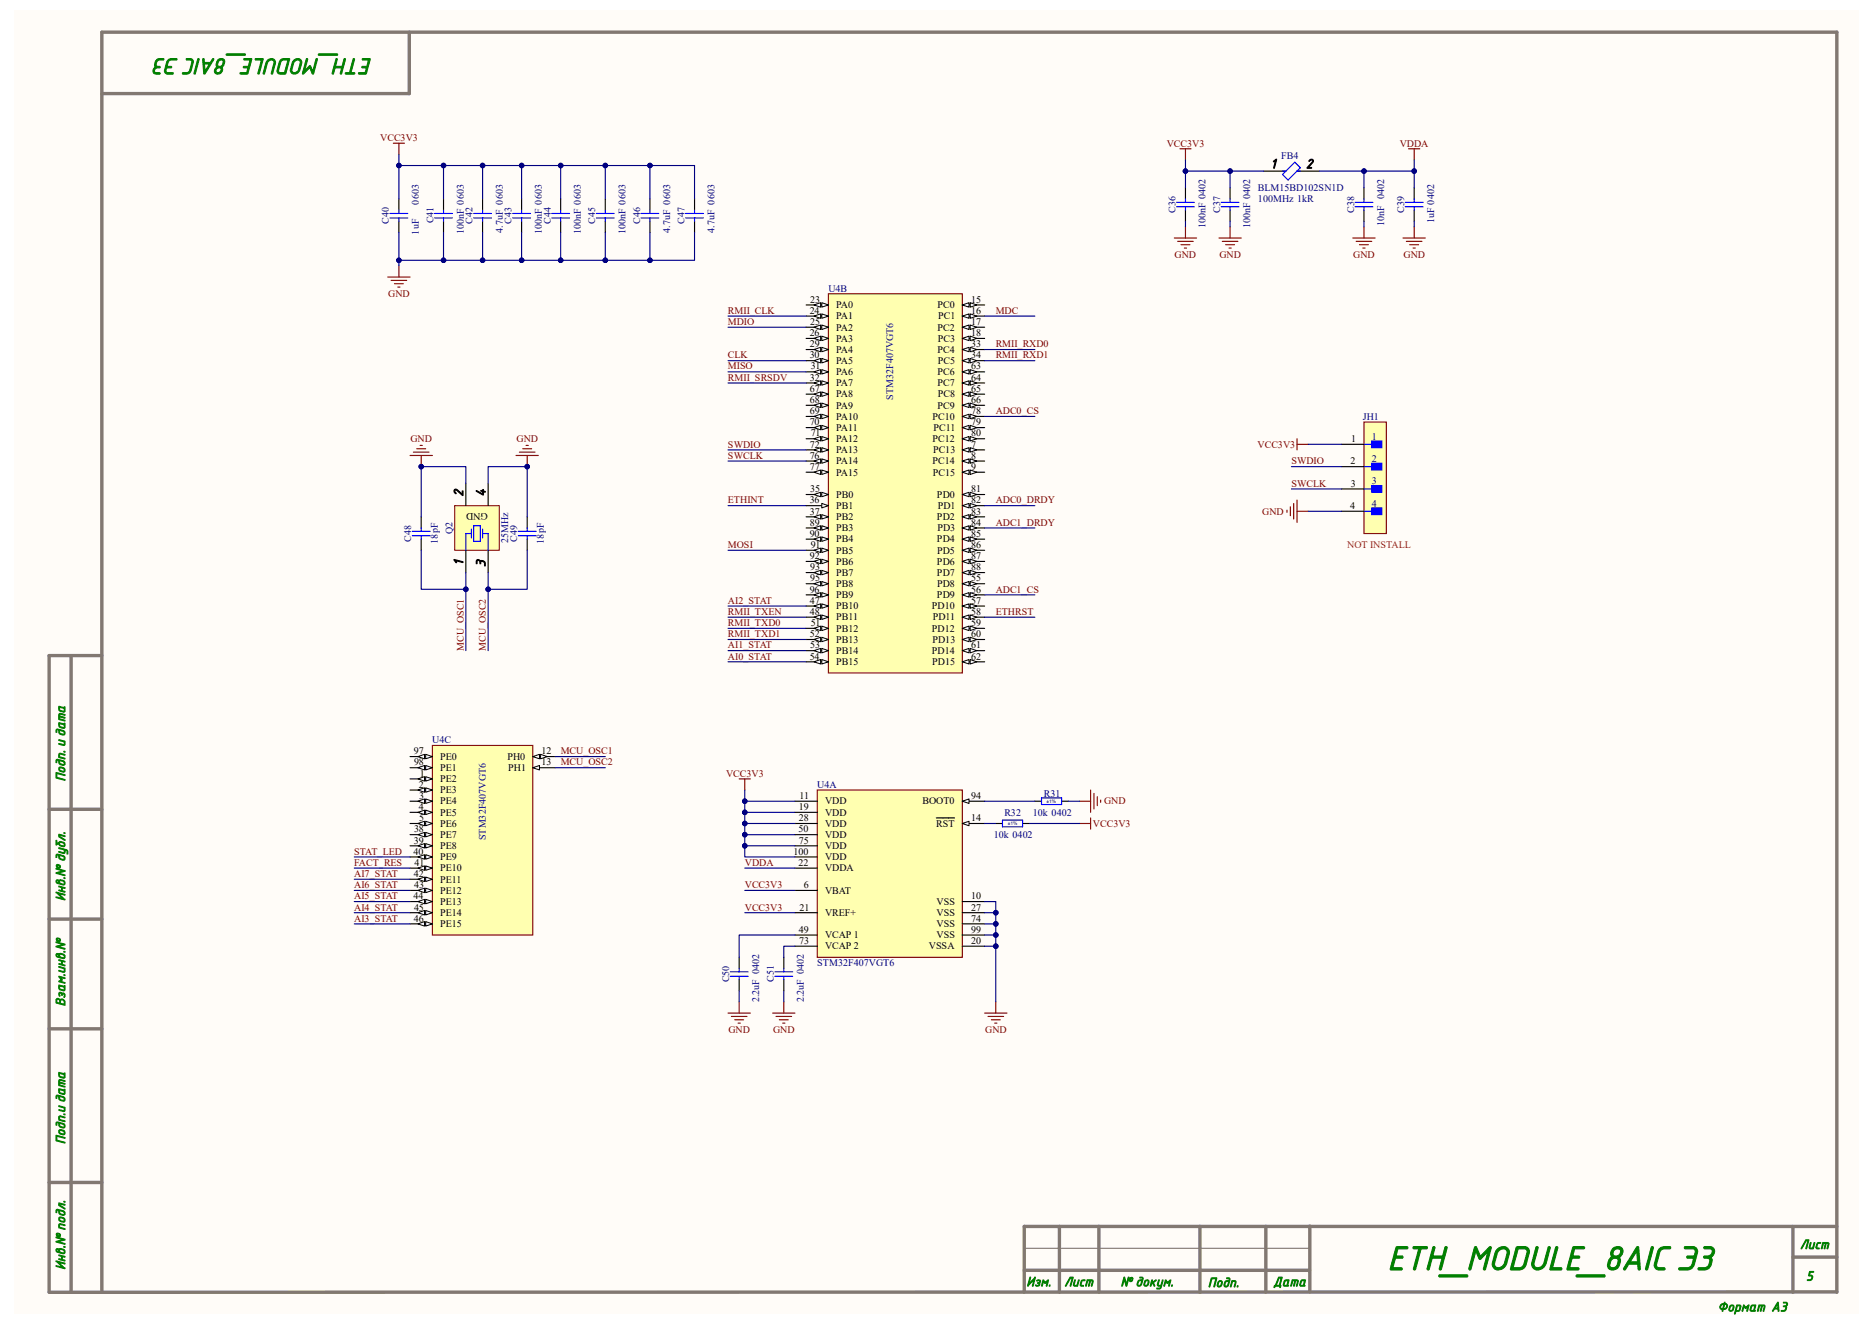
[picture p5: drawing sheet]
<svg xmlns="http://www.w3.org/2000/svg" width="420mm" height="297mm" viewBox="0 0 420 297" stroke-linecap="round" stroke-linejoin="round" font-family="sans-serif">
<defs><g id="words">
<text font-size="7.4" fill="#008000" x="311.1" y="284.9">ETH_MODULE_8AIC Э3</text>
<text font-size="4.9" fill="#008000" x="83.4" y="13.1" transform="rotate(-180 83.4 13.1)">ETH_MODULE_8AIC Э3</text>
<g font-size="2.9">
<text x="284.9" y="37.8">1</text>
<text x="292.8" y="37.8">2</text>
<text x="103.8" y="111.4" transform="rotate(-90 103.8 111.4)">2</text>
<text x="108.8" y="111.4" transform="rotate(-90 108.8 111.4)">4</text>
<text x="103.8" y="126.9" transform="rotate(-90 103.8 126.9)">1</text>
<text x="108.8" y="127.2" transform="rotate(-90 108.8 127.2)">3</text>
</g>
<g font-size="2.9" fill="#008000">
<text x="14.6" y="175.3" transform="rotate(-90 14.6 175.3)">Подп. и дата</text>
<text x="14.6" y="202.1" transform="rotate(-90 14.6 202.1)">Инв.№ дубл.</text>
<text x="14.6" y="225.8" transform="rotate(-90 14.6 225.8)">Взам.инв.№</text>
<text x="14.6" y="256.7" transform="rotate(-90 14.6 256.7)">Подп.и дата</text>
<text x="403.6" y="280.2">Лист</text>
<text x="14.6" y="284.9" transform="rotate(-90 14.6 284.9)">Инв.№ подл.</text>
<text x="405" y="287.3">5</text>
<text x="230.2" y="288.5">Изм.</text>
<text x="238.6" y="288.5">Лист</text>
<text x="251.3" y="288.5">№ докум.</text>
<text x="270.8" y="288.7">Подп.</text>
<text x="285.5" y="288.5">Дата</text>
<text x="385.1" y="294.2">Формат A3</text>
</g>
<g font-size="2.2" fill="#800000">
<text x="85.3" y="31.6">VCC3V3</text>
<text x="261.6" y="32.9">VCC3V3</text>
<text x="313.9" y="32.9">VDDA</text>
<text x="263.4" y="57.9">GND</text>
<text x="273.4" y="57.9">GND</text>
<text x="303.4" y="57.9">GND</text>
<text x="314.7" y="57.9">GND</text>
<text x="87" y="66.6">GND</text>
<text x="163.2" y="70.4">RMII_CLK</text>
<text x="223.3" y="70.4">MDC</text>
<text x="163.2" y="72.9">MDIO</text>
<text x="223.3" y="77.9">RMII_RXD0</text>
<text x="163.2" y="80.4">CLK</text>
<text x="163.2" y="82.9">MISO</text>
<text x="223.3" y="80.4">RMII_RXD1</text>
<text x="163.2" y="85.4">RMII_SRSDV</text>
<text x="223.3" y="92.9">ADC0_CS</text>
<text x="92" y="99.2">GND</text>
<text x="115.8" y="99.2">GND</text>
<text x="163.2" y="100.4">SWDIO</text>
<text x="282" y="100.4">VCC3V3</text>
<text x="163.2" y="102.9">SWCLK</text>
<text x="289.6" y="104.2">SWDIO</text>
<text x="163.2" y="112.9">ETHINT</text>
<text x="223.3" y="112.9">ADC0_DRDY</text>
<text x="289.6" y="109.2">SWCLK</text>
<text x="223.3" y="117.9">ADC1_DRDY</text>
<text x="283" y="115.4">GND</text>
<text x="163.2" y="122.9">MOSI</text>
<text x="163.2" y="138">RMII_TXEN</text>
<text x="163.2" y="135.4">AI2_STAT</text>
<text x="223.3" y="138">ETHRST</text>
<text x="223.3" y="132.9">ADC1_CS</text>
<text x="163.2" y="143">RMII_TXD1</text>
<text x="163.2" y="140.5">RMII_TXD0</text>
<text x="104" y="146" transform="rotate(-90 104 146)">MCU_OSC1</text>
<text x="109" y="146" transform="rotate(-90 109 146)">MCU_OSC2</text>
<text x="163.2" y="145.5">AI1_STAT</text>
<text x="163.2" y="148">AI0_STAT</text>
<text x="125.7" y="169.2">MCU_OSC1</text>
<text x="125.7" y="171.7">MCU_OSC2</text>
<text x="162.8" y="174.2">VCC3V3</text>
<text x="245.1" y="185.5">VCC3V3</text>
<text x="247.6" y="180.5">GND</text>
<text x="79.4" y="191.7">STAT_LED</text>
<text x="79.4" y="194.2">FACT_RES</text>
<text x="79.4" y="196.7">AI7_STAT</text>
<text x="167" y="194.2">VDDA</text>
<text x="79.4" y="199.2">AI6_STAT</text>
<text x="79.4" y="201.7">AI5_STAT</text>
<text x="167" y="199.2">VCC3V3</text>
<text x="79.4" y="204.3">AI4_STAT</text>
<text x="79.4" y="206.8">AI3_STAT</text>
<text x="167" y="204.3">VCC3V3</text>
<text x="163.3" y="231.8">GND</text>
<text x="173.4" y="231.8">GND</text>
<text x="220.9" y="231.8">GND</text>
</g>
<g font-size="2.2" fill="#000080">
<text x="287.3" y="35.6">FB4</text>
<text x="93.9" y="45.9" transform="rotate(-90 93.9 45.9)">0603</text>
<text x="263.6" y="47.7" transform="rotate(-90 263.6 47.7)">C36</text>
<text x="273.6" y="47.7" transform="rotate(-90 273.6 47.7)">C37</text>
<text x="282.1" y="45.4">100MHz 1kR</text>
<text x="282.1" y="42.9">BLM15BD102SN1D</text>
<text x="303.6" y="47.7" transform="rotate(-90 303.6 47.7)">C38</text>
<text x="314.9" y="47.7" transform="rotate(-90 314.9 47.7)">C39</text>
<text x="87.2" y="50.2" transform="rotate(-90 87.2 50.2)">C40</text>
<text x="93.9" y="52.6" transform="rotate(-90 93.9 52.6)">1uF</text>
<text x="97.2" y="50.1" transform="rotate(-90 97.2 50.1)">C41</text>
<text x="104" y="52.5" transform="rotate(-90 104 52.5)">100nF 0603</text>
<text x="106" y="50.2" transform="rotate(-90 106 50.2)">C42</text>
<text x="112.7" y="52.2" transform="rotate(-90 112.7 52.2)">4.7uF 0603</text>
<text x="114.7" y="50.2" transform="rotate(-90 114.7 50.2)">C43</text>
<text x="121.5" y="52.5" transform="rotate(-90 121.5 52.5)">100nF 0603</text>
<text x="123.5" y="50.2" transform="rotate(-90 123.5 50.2)">C44</text>
<text x="130.2" y="52.5" transform="rotate(-90 130.2 52.5)">100nF 0603</text>
<text x="133.5" y="50.2" transform="rotate(-90 133.5 50.2)">C45</text>
<text x="140.3" y="52.5" transform="rotate(-90 140.3 52.5)">100nF 0603</text>
<text x="143.5" y="50.2" transform="rotate(-90 143.5 50.2)">C46</text>
<text x="150.2" y="52.2" transform="rotate(-90 150.2 52.2)">4.7uF 0603</text>
<text x="153.5" y="50.2" transform="rotate(-90 153.5 50.2)">C47</text>
<text x="160.2" y="52.2" transform="rotate(-90 160.2 52.2)">4.7uF 0603</text>
<text x="270.3" y="51.2" transform="rotate(-90 270.3 51.2)">100nF 0402</text>
<text x="280.3" y="51.2" transform="rotate(-90 280.3 51.2)">100nF 0402</text>
<text x="310.3" y="50.7" transform="rotate(-90 310.3 50.7)">10nF 0402</text>
<text x="321.6" y="50.1" transform="rotate(-90 321.6 50.1)">1uF 0402</text>
<text x="185.8" y="65.4">U4B</text>
<text x="200.3" y="89.7" transform="rotate(-90 200.3 89.7)">STM32F407VGT6</text>
<text x="305.6" y="94.1">JH1</text>
<text x="307.6" y="98.7">1</text>
<text x="307.6" y="103.7">2</text>
<text x="307.6" y="108.7">3</text>
<text x="307.6" y="113.7">4</text>
<text x="101.5" y="119.8" transform="rotate(-90 101.5 119.8)">Q2</text>
<text x="92.2" y="121.5" transform="rotate(-90 92.2 121.5)">C48</text>
<text x="98.2" y="122" transform="rotate(-90 98.2 122)">18pF</text>
<text x="114" y="121.9" transform="rotate(-90 114 121.9)">25MHz</text>
<text x="116" y="121.5" transform="rotate(-90 116 121.5)">C49</text>
<text x="122" y="122" transform="rotate(-90 122 122)">18pF</text>
<text x="96.9" y="166.7">U4C</text>
<text x="183.3" y="176.7">U4A</text>
<text x="234.1" y="178.7">R31</text>
<text x="225.2" y="183">R32</text>
<text x="231.6" y="183">10k 0402</text>
<text x="109" y="188.5" transform="rotate(-90 109 188.5)">STM32F407VGT6</text>
<text x="222.8" y="188">10k 0402</text>
<text x="163.5" y="220.3" transform="rotate(-90 163.5 220.3)">C50</text>
<text x="173.5" y="220.3" transform="rotate(-90 173.5 220.3)">C51</text>
<text x="183.3" y="216.7">STM32F407VGT6</text>
<text x="170.3" y="224.8" transform="rotate(-90 170.3 224.8)">2.2uF 0402</text>
<text x="180.3" y="224.8" transform="rotate(-90 180.3 224.8)">2.2uF 0402</text>
</g>
<g font-size="2.2">
<text x="181.6" y="70.4">24</text>
<text x="181.7" y="67.9">23</text>
<text x="187.5" y="69.1">PA0</text>
<text x="187.5" y="71.7">PA1</text>
<text x="210.2" y="69.1">PC0</text>
<text x="210.4" y="71.7">PC1</text>
<text x="217.8" y="67.9">15</text>
<text x="217.8" y="70.4">16</text>
<text x="181.6" y="75.4">26</text>
<text x="181.6" y="77.9">29</text>
<text x="181.7" y="72.9">25</text>
<text x="187.5" y="74.2">PA2</text>
<text x="187.5" y="76.7">PA3</text>
<text x="210.2" y="74.2">PC2</text>
<text x="210.3" y="76.7">PC3</text>
<text x="217.8" y="72.9">17</text>
<text x="217.8" y="75.4">18</text>
<text x="217.8" y="77.9">33</text>
<text x="181.6" y="80.4">30</text>
<text x="181.8" y="82.9">31</text>
<text x="187.5" y="79.2">PA4</text>
<text x="187.5" y="81.7">PA5</text>
<text x="210.2" y="79.2">PC4</text>
<text x="210.3" y="81.7">PC5</text>
<text x="217.8" y="80.4">34</text>
<text x="217.8" y="82.9">63</text>
<text x="181.6" y="85.4">32</text>
<text x="181.6" y="87.9">67</text>
<text x="187.5" y="84.2">PA6</text>
<text x="187.5" y="86.7">PA7</text>
<text x="187.5" y="89.2">PA8</text>
<text x="210.2" y="84.2">PC6</text>
<text x="210.2" y="86.7">PC7</text>
<text x="210.3" y="89.2">PC8</text>
<text x="217.8" y="85.4">64</text>
<text x="217.8" y="87.9">65</text>
<text x="181.6" y="95.4">70</text>
<text x="181.6" y="90.4">68</text>
<text x="181.6" y="92.9">69</text>
<text x="187.5" y="91.7">PA9</text>
<text x="187.5" y="94.1">PA10</text>
<text x="209.1" y="94.1">PC10</text>
<text x="210.2" y="91.7">PC9</text>
<text x="217.8" y="90.4">66</text>
<text x="217.8" y="92.9">78</text>
<text x="217.8" y="95.4">79</text>
<text x="181.6" y="100.4">72</text>
<text x="181.8" y="97.9">71</text>
<text x="187.5" y="96.6">PA11</text>
<text x="187.5" y="99.2">PA12</text>
<text x="187.5" y="101.7">PA13</text>
<text x="209.1" y="99.2">PC12</text>
<text x="209.2" y="101.7">PC13</text>
<text x="209.3" y="96.6">PC11</text>
<text x="217.8" y="97.9">80</text>
<text x="217.8" y="100.4">7</text>
<text x="303" y="99.2">1</text>
<text x="181.6" y="102.9">76</text>
<text x="181.6" y="105.4">77</text>
<text x="187.5" y="104.2">PA14</text>
<text x="187.5" y="106.7">PA15</text>
<text x="209.1" y="104.2">PC14</text>
<text x="209.2" y="106.7">PC15</text>
<text x="217.8" y="102.9">8</text>
<text x="217.8" y="105.4">9</text>
<text x="302.8" y="104.2">2</text>
<text x="181.6" y="112.9">36</text>
<text x="181.7" y="110.4">35</text>
<text x="187.5" y="111.7">PB0</text>
<text x="210.1" y="111.7">PD0</text>
<text x="217.8" y="110.4">81</text>
<text x="217.8" y="112.9">82</text>
<text x="302.9" y="109.2">3</text>
<text x="109.4" y="115.2" transform="rotate(-180 109.4 115.2)">GND</text>
<text x="181.6" y="115.4">37</text>
<text x="181.6" y="117.9">89</text>
<text x="187.5" y="114.2">PB1</text>
<text x="187.5" y="116.7">PB2</text>
<text x="187.5" y="119.2">PB3</text>
<text x="210.1" y="116.7">PD2</text>
<text x="210.2" y="119.2">PD3</text>
<text x="210.3" y="114.2">PD1</text>
<text x="217.8" y="115.4">83</text>
<text x="217.8" y="117.9">84</text>
<text x="302.8" y="114.2">4</text>
<text x="181.6" y="120.4">90</text>
<text x="181.6" y="125.4">92</text>
<text x="181.8" y="122.9">91</text>
<text x="187.5" y="121.7">PB4</text>
<text x="187.5" y="124.2">PB5</text>
<text x="210.1" y="121.7">PD4</text>
<text x="210.1" y="124.2">PD5</text>
<text x="217.8" y="120.4">85</text>
<text x="217.8" y="122.9">86</text>
<text x="217.8" y="125.4">87</text>
<text x="181.7" y="130.4">95</text>
<text x="181.7" y="127.9">93</text>
<text x="187.5" y="126.7">PB6</text>
<text x="187.5" y="129.2">PB7</text>
<text x="187.5" y="131.7">PB8</text>
<text x="210.1" y="126.7">PD6</text>
<text x="210.1" y="129.2">PD7</text>
<text x="210.1" y="131.7">PD8</text>
<text x="217.8" y="127.9">88</text>
<text x="217.8" y="130.4">55</text>
<text x="181.6" y="132.9">96</text>
<text x="181.6" y="135.4">47</text>
<text x="181.6" y="138">48</text>
<text x="187.5" y="134.2">PB9</text>
<text x="187.5" y="136.7">PB10</text>
<text x="209" y="136.7">PD10</text>
<text x="210.1" y="134.2">PD9</text>
<text x="217.8" y="132.9">56</text>
<text x="217.8" y="135.4">57</text>
<text x="217.8" y="138">58</text>
<text x="181.6" y="143">52</text>
<text x="181.8" y="140.5">51</text>
<text x="187.5" y="139.2">PB11</text>
<text x="187.5" y="141.7">PB12</text>
<text x="209" y="141.7">PD12</text>
<text x="209.2" y="139.2">PD11</text>
<text x="217.8" y="140.5">59</text>
<text x="217.8" y="143">60</text>
<text x="181.6" y="148">54</text>
<text x="181.7" y="145.5">53</text>
<text x="187.5" y="144.2">PB13</text>
<text x="187.5" y="146.7">PB14</text>
<text x="187.5" y="149.2">PB15</text>
<text x="209" y="146.7">PD14</text>
<text x="209" y="149.2">PD15</text>
<text x="209.1" y="144.2">PD13</text>
<text x="217.8" y="145.5">61</text>
<text x="217.8" y="148">62</text>
<text x="92.8" y="169.2">97</text>
<text x="92.8" y="171.7">98</text>
<text x="98.7" y="170.5">PE0</text>
<text x="98.7" y="173">PE1</text>
<text x="113.8" y="170.5">PH0</text>
<text x="114" y="173">PH1</text>
<text x="121.5" y="169.2">12</text>
<text x="121.5" y="171.7">13</text>
<text x="93.9" y="176.7">2</text>
<text x="94" y="179.2">3</text>
<text x="94.1" y="174.2">1</text>
<text x="98.7" y="175.5">PE2</text>
<text x="98.7" y="178">PE3</text>
<text x="179.3" y="179.2">11</text>
<text x="217.8" y="179.2">94</text>
<text x="93.9" y="181.7">4</text>
<text x="94" y="184.2">5</text>
<text x="98.7" y="180.5">PE4</text>
<text x="98.7" y="183">PE5</text>
<text x="98.7" y="185.5">PE6</text>
<text x="179.1" y="181.7">19</text>
<text x="179.1" y="184.2">28</text>
<text x="185" y="180.5">VDD</text>
<text x="185" y="183">VDD</text>
<text x="185" y="185.5">VDD</text>
<text x="206.8" y="180.5">BOOT0</text>
<text x="209.9" y="185.5">RST</text>
<text x="217.8" y="184.2">14</text>
<text x="92.8" y="191.7">40</text>
<text x="92.8" y="189.2">39</text>
<text x="92.8" y="186.7">38</text>
<text x="98.7" y="188">PE7</text>
<text x="98.7" y="190.5">PE8</text>
<text x="177.9" y="191.7">100</text>
<text x="179.1" y="186.7">50</text>
<text x="179.2" y="189.2">75</text>
<text x="185" y="188">VDD</text>
<text x="185" y="190.5">VDD</text>
<text x="92.8" y="196.7">42</text>
<text x="93" y="194.2">41</text>
<text x="98.7" y="193">PE9</text>
<text x="98.7" y="195.5">PE10</text>
<text x="98.7" y="198">PE11</text>
<text x="179.1" y="194.2">22</text>
<text x="185" y="193">VDD</text>
<text x="185" y="195.5">VDDA</text>
<text x="92.8" y="201.7">44</text>
<text x="92.9" y="199.2">43</text>
<text x="98.7" y="200.5">PE12</text>
<text x="98.7" y="203">PE13</text>
<text x="180.2" y="199.2">6</text>
<text x="185" y="200.5">VBAT</text>
<text x="210" y="203">VSS</text>
<text x="217.8" y="201.7">10</text>
<text x="92.8" y="206.8">46</text>
<text x="92.8" y="204.3">45</text>
<text x="98.7" y="205.5">PE14</text>
<text x="98.7" y="208">PE15</text>
<text x="179.1" y="209.3">49</text>
<text x="179.3" y="204.3">21</text>
<text x="185" y="205.5">VREF+</text>
<text x="210" y="205.5">VSS</text>
<text x="210" y="208">VSS</text>
<text x="217.8" y="204.3">27</text>
<text x="217.8" y="206.8">74</text>
<text x="217.8" y="209.3">99</text>
<text x="179.2" y="211.8">73</text>
<text x="185" y="210.5">VCAP 1</text>
<text x="185" y="213">VCAP 2</text>
<text x="208.3" y="213">VSSA</text>
<text x="210" y="210.5">VSS</text>
<text x="217.8" y="211.8">20</text>
</g>
<text font-size="2.2" fill="#f00" x="302.1" y="122.9">NOT INSTALL</text>
<g font-size="1.1" fill="#000080">
<text x="226" y="185.1">±1%</text>
<text x="234.7" y="180.1">±1%</text>
</g>
</g></defs>
<path d="M3.1 2.3h413.7v292.5h-413.7z" fill-rule="evenodd" fill="#fffcf8"/>
<g fill="none" stroke="#827872" stroke-width=".76">
<path d="M91.8 7.2v13.8h-69M11 147.1h11.8M11 147.1v142.8l400.9-.1M15.9 147.1v142.8M11 181.5h11.8M11 206.2h11.8M11 230.8h11.8M11 265.3h11.8M237.6 275.1v14.8M246.4 275.1v14.8M269.1 275.1v14.8M283.8 275.1v14.8"/>
<path d="M293.7 275.1v14.7M402 275.1v14.8M411.9 275.1h-182.2v14.8M22.8 289.9v-282.7h389.1v282.7M229.7 285h64M402 282h9.9"/>
</g>
<path d="M229.7 280h64" fill="none" stroke="#827872" stroke-width=".25"/>
<path d="M88.2 32.1h2.5M89.4 32.1v2.5M89.4 59.6v2.6M86.9 62.2h5M87.7 62.9h3.5M88.4 63.6h2M89.2 64.4h.5M290.8 98.4v2.5M290.8 99.7h2.5" fill="none" stroke="#800000" stroke-width=".25"/>
<path d="M89.4 44.6v2.5M89.4 49.6v2.5M99.5 44.6v2.5M99.5 49.6v2.5M108.2 44.6v2.5M108.2 49.6v2.5M117 44.6v2.5M117 49.6v2.5" fill="none" stroke="#000" stroke-width=".25"/>
<g fill="none" stroke="#00f" stroke-width=".25">
<path d="M87.4 47.9h4M87.4 48.9h4M89.4 47.1v.8M89.4 48.9v.7M97.5 47.9h4M97.5 48.9h4M99.5 47.1v.8M99.5 48.9v.7M106.2 47.9h4M106.2 48.9h4M108.2 47.1v.8M108.2 48.9v.7"/>
<path d="M115 47.9h4M115 48.9h4M117 47.1v.8M117 48.9v.7"/>
</g>
<path d="M102 113.4h10v10h-10z" fill-rule="evenodd" fill="#ffffb0"/>
<path d="M102 113.4h10v10h-10z" fill="none" stroke="#800000" stroke-width=".22"/>
<path d="M94.4 115.9v2.5M104.5 108.4v5M109.5 108.4v5M118.2 115.9v2.5M94.4 120.9v2.5M104.5 123.4v5M109.5 123.4v5M118.2 120.9v2.5" fill="none" stroke="#000" stroke-width=".25"/>
<g fill="none" stroke="#00f" stroke-width=".25">
<path d="M92.4 119.2h4.1M94.4 118.4v.8M105.7 118.7v2M105.7 119.7h-1.2v3.7M106.2 117.9h1.5v3.5h-1.5zM108.2 118.7v2M108.2 119.7h1.3v3.7M116.2 119.2h4M118.2 118.4v.8M92.4 120.2h4.1M94.4 120.2v.7M116.2 120.2h4"/>
<path d="M118.2 120.2v.7"/>
</g>
<path d="M94.2 99.9h.5M91.9 102.2h5M92.7 101.4h3.5M93.4 100.7h2.1M94.4 102.2v2.5" fill="none" stroke="#800000" stroke-width=".25"/>
<circle cx="94.5" cy="104.7" r=".5" fill="#000080"/>
<circle cx="94.5" cy="104.7" r=".5" fill="none" stroke="#000080" stroke-width=".22"/>
<path d="M118 99.9h.5M115.7 102.2h5M116.5 101.4h3.5M117.2 100.7h2M118.2 102.2v2.5" fill="none" stroke="#800000" stroke-width=".25"/>
<circle cx="118.2" cy="104.7" r=".5" fill="#000080"/>
<circle cx="118.2" cy="104.7" r=".5" fill="none" stroke="#000080" stroke-width=".22"/>
<path d="M305.8 94.7h5.1v25h-5.1z" fill-rule="evenodd" fill="#ffffb0"/>
<path d="M305.8 94.7h5.1v25h-5.1z" fill="none" stroke="#800000" stroke-width=".25"/>
<path d="M307.6 98.9h2.2v1.5h-2.2z" fill-rule="evenodd" fill="#00f"/>
<path d="M305.8 99.7h1.8M307.6 98.9h2.2v1.5h-2.2z" fill="none" stroke="#00f" stroke-width=".25"/>
<path d="M307.6 103.9h2.2v1.5h-2.2z" fill-rule="evenodd" fill="#00f"/>
<path d="M305.8 104.7h1.8M307.6 103.9h2.2v1.5h-2.2z" fill="none" stroke="#00f" stroke-width=".25"/>
<path d="M307.6 108.9h2.2v1.5h-2.2z" fill-rule="evenodd" fill="#00f"/>
<path d="M305.8 109.7h1.8M307.6 108.9h2.2v1.5h-2.2z" fill="none" stroke="#00f" stroke-width=".25"/>
<path d="M307.6 113.9h2.2v1.5h-2.2z" fill-rule="evenodd" fill="#00f"/>
<g fill="none" stroke="#00f" stroke-width=".25">
<path d="M287.6 38.4h.7M290.3 36.4l1.3 1.2-2.8 2.8-1.2-1.3zM290.8 38.4h.8M263.8 45.4h4M263.8 46.4h4M265.8 44.6v.8M265.8 46.4v.7M273.8 45.4h4M273.8 46.4h4M275.8 44.6v.8M275.8 46.4v.7M303.8 45.4h4"/>
<path d="M303.8 46.4h4M305.8 44.6v.8M305.8 46.4v.7M315.1 45.4h4M315.1 46.4h4M317.1 44.6v.8M317.1 46.4v.7M305.8 114.7h1.8M307.6 113.9h2.2v1.5h-2.2z"/>
</g>
<g fill="none" stroke="#000" stroke-width=".25">
<path d="M283.3 38.4h5M290.8 38.4h5M265.8 42.1v2.5M265.8 47.1v2.5M275.8 42.1v2.5M275.8 47.1v2.5M305.8 42.1v2.5M305.8 47.1v2.5M317.1 42.1v2.5M317.1 47.1v2.5M300.8 99.7h5M300.8 104.7h5"/>
<path d="M300.8 109.7h5M300.8 114.7h5"/>
</g>
<g fill="none" stroke="#800000" stroke-width=".25">
<path d="M264.6 33.4h2.5M265.8 33.4v2.5M315.8 33.4h2.6M317.1 33.4v2.5M263.3 53.4h5M264.1 54.1h3.5M264.8 54.9h2M265.6 55.6h.5M265.8 50.9v2.5M273.3 53.4h5M274.1 54.1h3.5M274.8 54.9h2"/>
<path d="M275.6 55.6h.5M275.8 50.9v2.5M303.3 53.4h5M304.1 54.1h3.5M304.8 54.9h2M305.6 55.6h.5M305.8 50.9v2.5M314.6 53.4h5M315.4 54.1h3.5M316.1 54.9h2M316.9 55.6h.5M317.1 50.9v2.5"/>
<path d="M288.6 114.4v.5M289.3 113.7v2M290.1 112.9v3.5M290.8 112.2v5M290.8 114.7h2.5"/>
</g>
<path d="M183.3 177.2h32.5v37.6h-32.5z" fill-rule="evenodd" fill="#ffffb0"/>
<path d="M183.3 177.2h32.5v37.6h-32.5z" fill="none" stroke="#800000" stroke-width=".25"/>
<path d="M178.3 179.7h5M215.8 179.7h5M178.3 182.2h5M178.3 184.7h5M178.3 187.2h5M178.3 189.7h5M178.3 192.2h5M178.3 194.7h5M178.3 209.8h5M178.3 212.3h5" fill="none" stroke="#000" stroke-width=".25"/>
<path d="M215.8 179.7l1.5-.5v1z" fill="#f8fcff"/>
<path d="M215.8 179.7l1.5-.5v1z" fill="none" stroke="#000" stroke-width=".22"/>
<path d="M215.8 184.7h5" fill="none" stroke="#000" stroke-width=".25"/>
<path d="M215.8 184.7l1.5-.5v1z" fill="#f8fcff"/>
<path d="M215.8 184.7l1.5-.5v1z" fill="none" stroke="#000" stroke-width=".22"/>
<path d="M178.3 199.7h5M209.9 183.5h4.1M178.3 204.7h5M215.8 202.2h5M215.8 204.7h5M215.8 207.3h5M215.8 209.8h5M215.8 212.3h5" fill="none" stroke="#000" stroke-width=".25"/>
<path d="M185.8 65.9h30v85.1h-30z" fill-rule="evenodd" fill="#ffffb0"/>
<path d="M185.8 65.9h30v85.1h-30z" fill="none" stroke="#800000" stroke-width=".25"/>
<path d="M215.8 68.4h5" fill="none" stroke="#000" stroke-width=".25"/>
<path d="M215.8 68.4l1.5-.5v1z" fill="#f8fcff"/>
<path d="M215.8 68.4l1.5-.5v1z" fill="none" stroke="#000" stroke-width=".22"/>
<path d="M217.5 67.9l1.5 .5-1.5 .5z" fill="#f8fcff"/>
<path d="M217.5 67.9l1.5 .5-1.5 .5z" fill="none" stroke="#000" stroke-width=".22"/>
<path d="M215.8 70.9h5" fill="none" stroke="#000" stroke-width=".25"/>
<path d="M215.8 70.9l1.5-.5v1z" fill="#f8fcff"/>
<path d="M215.8 70.9l1.5-.5v1z" fill="none" stroke="#000" stroke-width=".22"/>
<path d="M217.5 70.4l1.5 .5-1.5 .5z" fill="#f8fcff"/>
<path d="M217.5 70.4l1.5 .5-1.5 .5z" fill="none" stroke="#000" stroke-width=".22"/>
<path d="M215.8 73.4h5" fill="none" stroke="#000" stroke-width=".25"/>
<path d="M215.8 73.4l1.5-.5v1z" fill="#f8fcff"/>
<path d="M215.8 73.4l1.5-.5v1z" fill="none" stroke="#000" stroke-width=".22"/>
<path d="M217.5 72.9l1.5 .5-1.5 .5z" fill="#f8fcff"/>
<path d="M217.5 72.9l1.5 .5-1.5 .5z" fill="none" stroke="#000" stroke-width=".22"/>
<path d="M215.8 75.9h5" fill="none" stroke="#000" stroke-width=".25"/>
<path d="M215.8 75.9l1.5-.5v1z" fill="#f8fcff"/>
<path d="M215.8 75.9l1.5-.5v1z" fill="none" stroke="#000" stroke-width=".22"/>
<path d="M217.5 75.4l1.5 .5-1.5 .5z" fill="#f8fcff"/>
<path d="M217.5 75.4l1.5 .5-1.5 .5z" fill="none" stroke="#000" stroke-width=".22"/>
<path d="M215.8 78.4h5" fill="none" stroke="#000" stroke-width=".25"/>
<path d="M215.8 78.4l1.5-.5v1z" fill="#f8fcff"/>
<path d="M215.8 78.4l1.5-.5v1z" fill="none" stroke="#000" stroke-width=".22"/>
<path d="M217.5 77.9l1.5 .5-1.5 .5z" fill="#f8fcff"/>
<path d="M217.5 77.9l1.5 .5-1.5 .5z" fill="none" stroke="#000" stroke-width=".22"/>
<path d="M215.8 80.9h5" fill="none" stroke="#000" stroke-width=".25"/>
<path d="M215.8 80.9l1.5-.5v1z" fill="#f8fcff"/>
<path d="M215.8 80.9l1.5-.5v1z" fill="none" stroke="#000" stroke-width=".22"/>
<path d="M217.5 80.4l1.5 .5-1.5 .5z" fill="#f8fcff"/>
<path d="M217.5 80.4l1.5 .5-1.5 .5z" fill="none" stroke="#000" stroke-width=".22"/>
<path d="M215.8 83.4h5" fill="none" stroke="#000" stroke-width=".25"/>
<path d="M215.8 83.4l1.5-.5v1z" fill="#f8fcff"/>
<path d="M215.8 83.4l1.5-.5v1z" fill="none" stroke="#000" stroke-width=".22"/>
<path d="M217.5 82.9l1.5 .5-1.5 .5z" fill="#f8fcff"/>
<path d="M217.5 82.9l1.5 .5-1.5 .5z" fill="none" stroke="#000" stroke-width=".22"/>
<path d="M215.8 85.9h5" fill="none" stroke="#000" stroke-width=".25"/>
<path d="M215.8 85.9l1.5-.5v1z" fill="#f8fcff"/>
<path d="M215.8 85.9l1.5-.5v1z" fill="none" stroke="#000" stroke-width=".22"/>
<path d="M217.5 85.4l1.5 .5-1.5 .5z" fill="#f8fcff"/>
<path d="M217.5 85.4l1.5 .5-1.5 .5z" fill="none" stroke="#000" stroke-width=".22"/>
<path d="M215.8 88.4h5" fill="none" stroke="#000" stroke-width=".25"/>
<path d="M215.8 88.4l1.5-.5v1z" fill="#f8fcff"/>
<path d="M215.8 88.4l1.5-.5v1z" fill="none" stroke="#000" stroke-width=".22"/>
<path d="M217.5 87.9l1.5 .5-1.5 .5z" fill="#f8fcff"/>
<path d="M217.5 87.9l1.5 .5-1.5 .5z" fill="none" stroke="#000" stroke-width=".22"/>
<path d="M215.8 90.9h5" fill="none" stroke="#000" stroke-width=".25"/>
<path d="M215.8 90.9l1.5-.5v1z" fill="#f8fcff"/>
<path d="M215.8 90.9l1.5-.5v1z" fill="none" stroke="#000" stroke-width=".22"/>
<path d="M217.5 90.4l1.5 .5-1.5 .5z" fill="#f8fcff"/>
<path d="M217.5 90.4l1.5 .5-1.5 .5z" fill="none" stroke="#000" stroke-width=".22"/>
<path d="M215.8 93.4h5" fill="none" stroke="#000" stroke-width=".25"/>
<path d="M215.8 93.4l1.5-.5v1z" fill="#f8fcff"/>
<path d="M215.8 93.4l1.5-.5v1z" fill="none" stroke="#000" stroke-width=".22"/>
<path d="M217.5 92.9l1.5 .5-1.5 .5z" fill="#f8fcff"/>
<path d="M217.5 92.9l1.5 .5-1.5 .5z" fill="none" stroke="#000" stroke-width=".22"/>
<path d="M215.8 95.9h5" fill="none" stroke="#000" stroke-width=".25"/>
<path d="M215.8 95.9l1.5-.5v1z" fill="#f8fcff"/>
<path d="M215.8 95.9l1.5-.5v1z" fill="none" stroke="#000" stroke-width=".22"/>
<path d="M217.5 95.4l1.5 .5-1.5 .5z" fill="#f8fcff"/>
<path d="M217.5 95.4l1.5 .5-1.5 .5z" fill="none" stroke="#000" stroke-width=".22"/>
<path d="M215.8 98.4h5" fill="none" stroke="#000" stroke-width=".25"/>
<path d="M215.8 98.4l1.5-.5v1z" fill="#f8fcff"/>
<path d="M215.8 98.4l1.5-.5v1z" fill="none" stroke="#000" stroke-width=".22"/>
<path d="M217.5 97.9l1.5 .5-1.5 .5z" fill="#f8fcff"/>
<path d="M217.5 97.9l1.5 .5-1.5 .5z" fill="none" stroke="#000" stroke-width=".22"/>
<path d="M215.8 100.9h5" fill="none" stroke="#000" stroke-width=".25"/>
<path d="M215.8 100.9l1.5-.5v1z" fill="#f8fcff"/>
<path d="M215.8 100.9l1.5-.5v1z" fill="none" stroke="#000" stroke-width=".22"/>
<path d="M217.5 100.4l1.5 .5-1.5 .5z" fill="#f8fcff"/>
<path d="M217.5 100.4l1.5 .5-1.5 .5z" fill="none" stroke="#000" stroke-width=".22"/>
<path d="M215.8 103.4h5" fill="none" stroke="#000" stroke-width=".25"/>
<path d="M215.8 103.4l1.5-.5v1z" fill="#f8fcff"/>
<path d="M215.8 103.4l1.5-.5v1z" fill="none" stroke="#000" stroke-width=".22"/>
<path d="M217.5 102.9l1.5 .5-1.5 .5z" fill="#f8fcff"/>
<path d="M217.5 102.9l1.5 .5-1.5 .5z" fill="none" stroke="#000" stroke-width=".22"/>
<path d="M215.8 105.9h5" fill="none" stroke="#000" stroke-width=".25"/>
<path d="M215.8 105.9l1.5-.5v1z" fill="#f8fcff"/>
<path d="M215.8 105.9l1.5-.5v1z" fill="none" stroke="#000" stroke-width=".22"/>
<path d="M217.5 105.4l1.5 .5-1.5 .5z" fill="#f8fcff"/>
<path d="M217.5 105.4l1.5 .5-1.5 .5z" fill="none" stroke="#000" stroke-width=".22"/>
<path d="M180.8 68.4h5" fill="none" stroke="#000" stroke-width=".25"/>
<path d="M184.3 67.9l1.5 .5-1.5 .5z" fill="#f8fcff"/>
<path d="M184.3 67.9l1.5 .5-1.5 .5z" fill="none" stroke="#000" stroke-width=".22"/>
<path d="M182.5 68.4l1.5-.5v1z" fill="#f8fcff"/>
<path d="M182.5 68.4l1.5-.5v1z" fill="none" stroke="#000" stroke-width=".22"/>
<path d="M180.8 70.9h5" fill="none" stroke="#000" stroke-width=".25"/>
<path d="M184.3 70.4l1.5 .5-1.5 .5z" fill="#f8fcff"/>
<path d="M184.3 70.4l1.5 .5-1.5 .5z" fill="none" stroke="#000" stroke-width=".22"/>
<path d="M182.5 70.9l1.5-.5v1z" fill="#f8fcff"/>
<path d="M182.5 70.9l1.5-.5v1z" fill="none" stroke="#000" stroke-width=".22"/>
<path d="M180.8 73.4h5" fill="none" stroke="#000" stroke-width=".25"/>
<path d="M184.3 72.9l1.5 .5-1.5 .5z" fill="#f8fcff"/>
<path d="M184.3 72.9l1.5 .5-1.5 .5z" fill="none" stroke="#000" stroke-width=".22"/>
<path d="M182.5 73.4l1.5-.5v1z" fill="#f8fcff"/>
<path d="M182.5 73.4l1.5-.5v1z" fill="none" stroke="#000" stroke-width=".22"/>
<path d="M180.8 75.9h5" fill="none" stroke="#000" stroke-width=".25"/>
<path d="M184.3 75.4l1.5 .5-1.5 .5z" fill="#f8fcff"/>
<path d="M184.3 75.4l1.5 .5-1.5 .5z" fill="none" stroke="#000" stroke-width=".22"/>
<path d="M182.5 75.9l1.5-.5v1z" fill="#f8fcff"/>
<path d="M182.5 75.9l1.5-.5v1z" fill="none" stroke="#000" stroke-width=".22"/>
<path d="M180.8 78.4h5" fill="none" stroke="#000" stroke-width=".25"/>
<path d="M184.3 77.9l1.5 .5-1.5 .5z" fill="#f8fcff"/>
<path d="M184.3 77.9l1.5 .5-1.5 .5z" fill="none" stroke="#000" stroke-width=".22"/>
<path d="M182.5 78.4l1.5-.5v1z" fill="#f8fcff"/>
<path d="M182.5 78.4l1.5-.5v1z" fill="none" stroke="#000" stroke-width=".22"/>
<path d="M180.8 80.9h5" fill="none" stroke="#000" stroke-width=".25"/>
<path d="M184.3 80.4l1.5 .5-1.5 .5z" fill="#f8fcff"/>
<path d="M184.3 80.4l1.5 .5-1.5 .5z" fill="none" stroke="#000" stroke-width=".22"/>
<path d="M182.5 80.9l1.5-.5v1z" fill="#f8fcff"/>
<path d="M182.5 80.9l1.5-.5v1z" fill="none" stroke="#000" stroke-width=".22"/>
<path d="M180.8 83.4h5" fill="none" stroke="#000" stroke-width=".25"/>
<path d="M184.3 82.9l1.5 .5-1.5 .5z" fill="#f8fcff"/>
<path d="M184.3 82.9l1.5 .5-1.5 .5z" fill="none" stroke="#000" stroke-width=".22"/>
<path d="M182.5 83.4l1.5-.5v1z" fill="#f8fcff"/>
<path d="M182.5 83.4l1.5-.5v1z" fill="none" stroke="#000" stroke-width=".22"/>
<path d="M180.8 85.9h5" fill="none" stroke="#000" stroke-width=".25"/>
<path d="M184.3 85.4l1.5 .5-1.5 .5z" fill="#f8fcff"/>
<path d="M184.3 85.4l1.5 .5-1.5 .5z" fill="none" stroke="#000" stroke-width=".22"/>
<path d="M182.5 85.9l1.5-.5v1z" fill="#f8fcff"/>
<path d="M182.5 85.9l1.5-.5v1z" fill="none" stroke="#000" stroke-width=".22"/>
<path d="M180.8 88.4h5" fill="none" stroke="#000" stroke-width=".25"/>
<path d="M184.3 87.9l1.5 .5-1.5 .5z" fill="#f8fcff"/>
<path d="M184.3 87.9l1.5 .5-1.5 .5z" fill="none" stroke="#000" stroke-width=".22"/>
<path d="M182.5 88.4l1.5-.5v1z" fill="#f8fcff"/>
<path d="M182.5 88.4l1.5-.5v1z" fill="none" stroke="#000" stroke-width=".22"/>
<path d="M180.8 90.9h5" fill="none" stroke="#000" stroke-width=".25"/>
<path d="M184.3 90.4l1.5 .5-1.5 .5z" fill="#f8fcff"/>
<path d="M184.3 90.4l1.5 .5-1.5 .5z" fill="none" stroke="#000" stroke-width=".22"/>
<path d="M182.5 90.9l1.5-.5v1z" fill="#f8fcff"/>
<path d="M182.5 90.9l1.5-.5v1z" fill="none" stroke="#000" stroke-width=".22"/>
<path d="M180.8 93.4h5" fill="none" stroke="#000" stroke-width=".25"/>
<path d="M184.3 92.9l1.5 .5-1.5 .5z" fill="#f8fcff"/>
<path d="M184.3 92.9l1.5 .5-1.5 .5z" fill="none" stroke="#000" stroke-width=".22"/>
<path d="M182.5 93.4l1.5-.5v1z" fill="#f8fcff"/>
<path d="M182.5 93.4l1.5-.5v1z" fill="none" stroke="#000" stroke-width=".22"/>
<path d="M180.8 95.9h5" fill="none" stroke="#000" stroke-width=".25"/>
<path d="M184.3 95.4l1.5 .5-1.5 .5z" fill="#f8fcff"/>
<path d="M184.3 95.4l1.5 .5-1.5 .5z" fill="none" stroke="#000" stroke-width=".22"/>
<path d="M182.5 95.9l1.5-.5v1z" fill="#f8fcff"/>
<path d="M182.5 95.9l1.5-.5v1z" fill="none" stroke="#000" stroke-width=".22"/>
<path d="M180.8 98.4h5" fill="none" stroke="#000" stroke-width=".25"/>
<path d="M184.3 97.9l1.5 .5-1.5 .5z" fill="#f8fcff"/>
<path d="M184.3 97.9l1.5 .5-1.5 .5z" fill="none" stroke="#000" stroke-width=".22"/>
<path d="M182.5 98.4l1.5-.5v1z" fill="#f8fcff"/>
<path d="M182.5 98.4l1.5-.5v1z" fill="none" stroke="#000" stroke-width=".22"/>
<path d="M180.8 103.4h5" fill="none" stroke="#000" stroke-width=".25"/>
<path d="M184.3 102.9l1.5 .5-1.5 .5z" fill="#f8fcff"/>
<path d="M184.3 102.9l1.5 .5-1.5 .5z" fill="none" stroke="#000" stroke-width=".22"/>
<path d="M182.5 103.4l1.5-.5v1z" fill="#f8fcff"/>
<path d="M182.5 103.4l1.5-.5v1z" fill="none" stroke="#000" stroke-width=".22"/>
<path d="M180.8 105.9h5" fill="none" stroke="#000" stroke-width=".25"/>
<path d="M184.3 105.4l1.5 .5-1.5 .5z" fill="#f8fcff"/>
<path d="M184.3 105.4l1.5 .5-1.5 .5z" fill="none" stroke="#000" stroke-width=".22"/>
<path d="M182.5 105.9l1.5-.5v1z" fill="#f8fcff"/>
<path d="M182.5 105.9l1.5-.5v1z" fill="none" stroke="#000" stroke-width=".22"/>
<path d="M180.8 110.9h5" fill="none" stroke="#000" stroke-width=".25"/>
<path d="M184.3 110.4l1.5 .5-1.5 .5z" fill="#f8fcff"/>
<path d="M184.3 110.4l1.5 .5-1.5 .5z" fill="none" stroke="#000" stroke-width=".22"/>
<path d="M182.5 110.9l1.5-.5v1z" fill="#f8fcff"/>
<path d="M182.5 110.9l1.5-.5v1z" fill="none" stroke="#000" stroke-width=".22"/>
<path d="M180.8 113.4h5" fill="none" stroke="#000" stroke-width=".25"/>
<path d="M184.3 112.9l1.5 .5-1.5 .5z" fill="#f8fcff"/>
<path d="M184.3 112.9l1.5 .5-1.5 .5z" fill="none" stroke="#000" stroke-width=".22"/>
<path d="M180.8 115.9h5" fill="none" stroke="#000" stroke-width=".25"/>
<path d="M184.3 115.4l1.5 .5-1.5 .5z" fill="#f8fcff"/>
<path d="M184.3 115.4l1.5 .5-1.5 .5z" fill="none" stroke="#000" stroke-width=".22"/>
<path d="M182.5 115.9l1.5-.5v1z" fill="#f8fcff"/>
<path d="M182.5 115.9l1.5-.5v1z" fill="none" stroke="#000" stroke-width=".22"/>
<path d="M180.8 100.9h5" fill="none" stroke="#000" stroke-width=".25"/>
<path d="M184.3 100.4l1.5 .5-1.5 .5z" fill="#f8fcff"/>
<path d="M184.3 100.4l1.5 .5-1.5 .5z" fill="none" stroke="#000" stroke-width=".22"/>
<path d="M182.5 100.9l1.5-.5v1z" fill="#f8fcff"/>
<path d="M182.5 100.9l1.5-.5v1z" fill="none" stroke="#000" stroke-width=".22"/>
<path d="M180.8 118.4h5" fill="none" stroke="#000" stroke-width=".25"/>
<path d="M184.3 117.9l1.5 .5-1.5 .5z" fill="#f8fcff"/>
<path d="M184.3 117.9l1.5 .5-1.5 .5z" fill="none" stroke="#000" stroke-width=".22"/>
<path d="M182.5 118.4l1.5-.5v1z" fill="#f8fcff"/>
<path d="M182.5 118.4l1.5-.5v1z" fill="none" stroke="#000" stroke-width=".22"/>
<path d="M180.8 120.9h5" fill="none" stroke="#000" stroke-width=".25"/>
<path d="M184.3 120.4l1.5 .5-1.5 .5z" fill="#f8fcff"/>
<path d="M184.3 120.4l1.5 .5-1.5 .5z" fill="none" stroke="#000" stroke-width=".22"/>
<path d="M182.5 120.9l1.5-.5v1z" fill="#f8fcff"/>
<path d="M182.5 120.9l1.5-.5v1z" fill="none" stroke="#000" stroke-width=".22"/>
<path d="M180.8 123.4h5" fill="none" stroke="#000" stroke-width=".25"/>
<path d="M184.3 122.9l1.5 .5-1.5 .5z" fill="#f8fcff"/>
<path d="M184.3 122.9l1.5 .5-1.5 .5z" fill="none" stroke="#000" stroke-width=".22"/>
<path d="M182.5 123.4l1.5-.5v1z" fill="#f8fcff"/>
<path d="M182.5 123.4l1.5-.5v1z" fill="none" stroke="#000" stroke-width=".22"/>
<path d="M180.8 125.9h5" fill="none" stroke="#000" stroke-width=".25"/>
<path d="M184.3 125.4l1.5 .5-1.5 .5z" fill="#f8fcff"/>
<path d="M184.3 125.4l1.5 .5-1.5 .5z" fill="none" stroke="#000" stroke-width=".22"/>
<path d="M182.5 125.9l1.5-.5v1z" fill="#f8fcff"/>
<path d="M182.5 125.9l1.5-.5v1z" fill="none" stroke="#000" stroke-width=".22"/>
<path d="M180.8 128.4h5" fill="none" stroke="#000" stroke-width=".25"/>
<path d="M184.3 127.9l1.5 .5-1.5 .5z" fill="#f8fcff"/>
<path d="M184.3 127.9l1.5 .5-1.5 .5z" fill="none" stroke="#000" stroke-width=".22"/>
<path d="M182.5 128.4l1.5-.5v1z" fill="#f8fcff"/>
<path d="M182.5 128.4l1.5-.5v1z" fill="none" stroke="#000" stroke-width=".22"/>
<path d="M180.8 130.9h5" fill="none" stroke="#000" stroke-width=".25"/>
<path d="M184.3 130.5l1.5 .4-1.5 .5z" fill="#f8fcff"/>
<path d="M184.3 130.5l1.5 .4-1.5 .5z" fill="none" stroke="#000" stroke-width=".22"/>
<path d="M182.5 130.9l1.5-.4v.9z" fill="#f8fcff"/>
<path d="M182.5 130.9l1.5-.4v.9z" fill="none" stroke="#000" stroke-width=".22"/>
<path d="M180.8 133.4h5" fill="none" stroke="#000" stroke-width=".25"/>
<path d="M184.3 132.9l1.5 .5-1.5 .6z" fill="#f8fcff"/>
<path d="M184.3 132.9l1.5 .5-1.5 .6z" fill="none" stroke="#000" stroke-width=".22"/>
<path d="M182.5 133.4l1.5-.5v1.1z" fill="#f8fcff"/>
<path d="M182.5 133.4l1.5-.5v1.1z" fill="none" stroke="#000" stroke-width=".22"/>
<path d="M180.8 136h5" fill="none" stroke="#000" stroke-width=".25"/>
<path d="M184.3 135.5l1.5 .5-1.5 .5z" fill="#f8fcff"/>
<path d="M184.3 135.5l1.5 .5-1.5 .5z" fill="none" stroke="#000" stroke-width=".22"/>
<path d="M182.5 136l1.5-.5v1z" fill="#f8fcff"/>
<path d="M182.5 136l1.5-.5v1z" fill="none" stroke="#000" stroke-width=".22"/>
<path d="M180.8 138.5h5" fill="none" stroke="#000" stroke-width=".25"/>
<path d="M184.3 138l1.5 .5-1.5 .5z" fill="#f8fcff"/>
<path d="M184.3 138l1.5 .5-1.5 .5z" fill="none" stroke="#000" stroke-width=".22"/>
<path d="M182.5 138.5l1.5-.5v1z" fill="#f8fcff"/>
<path d="M182.5 138.5l1.5-.5v1z" fill="none" stroke="#000" stroke-width=".22"/>
<path d="M180.8 141h5" fill="none" stroke="#000" stroke-width=".25"/>
<path d="M184.3 140.5l1.5 .5-1.5 .5z" fill="#f8fcff"/>
<path d="M184.3 140.5l1.5 .5-1.5 .5z" fill="none" stroke="#000" stroke-width=".22"/>
<path d="M182.5 141l1.5-.5v1z" fill="#f8fcff"/>
<path d="M182.5 141l1.5-.5v1z" fill="none" stroke="#000" stroke-width=".22"/>
<path d="M180.8 143.5h5" fill="none" stroke="#000" stroke-width=".25"/>
<path d="M184.3 143l1.5 .5-1.5 .5z" fill="#f8fcff"/>
<path d="M184.3 143l1.5 .5-1.5 .5z" fill="none" stroke="#000" stroke-width=".22"/>
<path d="M182.5 143.5l1.5-.5v1z" fill="#f8fcff"/>
<path d="M182.5 143.5l1.5-.5v1z" fill="none" stroke="#000" stroke-width=".22"/>
<path d="M180.8 146h5" fill="none" stroke="#000" stroke-width=".25"/>
<path d="M184.3 145.5l1.5 .5-1.5 .5z" fill="#f8fcff"/>
<path d="M184.3 145.5l1.5 .5-1.5 .5z" fill="none" stroke="#000" stroke-width=".22"/>
<path d="M182.5 146l1.5-.5v1z" fill="#f8fcff"/>
<path d="M182.5 146l1.5-.5v1z" fill="none" stroke="#000" stroke-width=".22"/>
<path d="M180.8 148.5h5" fill="none" stroke="#000" stroke-width=".25"/>
<path d="M184.3 148l1.5 .5-1.5 .5z" fill="#f8fcff"/>
<path d="M184.3 148l1.5 .5-1.5 .5z" fill="none" stroke="#000" stroke-width=".22"/>
<path d="M182.5 148.5l1.5-.5v1z" fill="#f8fcff"/>
<path d="M182.5 148.5l1.5-.5v1z" fill="none" stroke="#000" stroke-width=".22"/>
<path d="M215.8 110.9h5" fill="none" stroke="#000" stroke-width=".25"/>
<path d="M215.8 110.9l1.5-.5v1z" fill="#f8fcff"/>
<path d="M215.8 110.9l1.5-.5v1z" fill="none" stroke="#000" stroke-width=".22"/>
<path d="M217.5 110.4l1.5 .5-1.5 .5z" fill="#f8fcff"/>
<path d="M217.5 110.4l1.5 .5-1.5 .5z" fill="none" stroke="#000" stroke-width=".22"/>
<path d="M215.8 113.4h5" fill="none" stroke="#000" stroke-width=".25"/>
<path d="M215.8 113.4l1.5-.5v1z" fill="#f8fcff"/>
<path d="M215.8 113.4l1.5-.5v1z" fill="none" stroke="#000" stroke-width=".22"/>
<path d="M217.5 112.9l1.5 .5-1.5 .5z" fill="#f8fcff"/>
<path d="M217.5 112.9l1.5 .5-1.5 .5z" fill="none" stroke="#000" stroke-width=".22"/>
<path d="M215.8 115.9h5" fill="none" stroke="#000" stroke-width=".25"/>
<path d="M215.8 115.9l1.5-.5v1z" fill="#f8fcff"/>
<path d="M215.8 115.9l1.5-.5v1z" fill="none" stroke="#000" stroke-width=".22"/>
<path d="M217.5 115.4l1.5 .5-1.5 .5z" fill="#f8fcff"/>
<path d="M217.5 115.4l1.5 .5-1.5 .5z" fill="none" stroke="#000" stroke-width=".22"/>
<path d="M215.8 118.4h5" fill="none" stroke="#000" stroke-width=".25"/>
<path d="M215.8 118.4l1.5-.5v1z" fill="#f8fcff"/>
<path d="M215.8 118.4l1.5-.5v1z" fill="none" stroke="#000" stroke-width=".22"/>
<path d="M217.5 117.9l1.5 .5-1.5 .5z" fill="#f8fcff"/>
<path d="M217.5 117.9l1.5 .5-1.5 .5z" fill="none" stroke="#000" stroke-width=".22"/>
<path d="M215.8 120.9h5" fill="none" stroke="#000" stroke-width=".25"/>
<path d="M215.8 120.9l1.5-.5v1z" fill="#f8fcff"/>
<path d="M215.8 120.9l1.5-.5v1z" fill="none" stroke="#000" stroke-width=".22"/>
<path d="M217.5 120.4l1.5 .5-1.5 .5z" fill="#f8fcff"/>
<path d="M217.5 120.4l1.5 .5-1.5 .5z" fill="none" stroke="#000" stroke-width=".22"/>
<path d="M215.8 123.4h5" fill="none" stroke="#000" stroke-width=".25"/>
<path d="M215.8 123.4l1.5-.5v1z" fill="#f8fcff"/>
<path d="M215.8 123.4l1.5-.5v1z" fill="none" stroke="#000" stroke-width=".22"/>
<path d="M217.5 122.9l1.5 .5-1.5 .5z" fill="#f8fcff"/>
<path d="M217.5 122.9l1.5 .5-1.5 .5z" fill="none" stroke="#000" stroke-width=".22"/>
<path d="M215.8 125.9h5" fill="none" stroke="#000" stroke-width=".25"/>
<path d="M215.8 125.9l1.5-.5v1z" fill="#f8fcff"/>
<path d="M215.8 125.9l1.5-.5v1z" fill="none" stroke="#000" stroke-width=".22"/>
<path d="M217.5 125.4l1.5 .5-1.5 .5z" fill="#f8fcff"/>
<path d="M217.5 125.4l1.5 .5-1.5 .5z" fill="none" stroke="#000" stroke-width=".22"/>
<path d="M215.8 128.4h5" fill="none" stroke="#000" stroke-width=".25"/>
<path d="M215.8 128.4l1.5-.5v1z" fill="#f8fcff"/>
<path d="M215.8 128.4l1.5-.5v1z" fill="none" stroke="#000" stroke-width=".22"/>
<path d="M217.5 127.9l1.5 .5-1.5 .5z" fill="#f8fcff"/>
<path d="M217.5 127.9l1.5 .5-1.5 .5z" fill="none" stroke="#000" stroke-width=".22"/>
<path d="M215.8 130.9h5" fill="none" stroke="#000" stroke-width=".25"/>
<path d="M215.8 130.9l1.5-.4v.9z" fill="#f8fcff"/>
<path d="M215.8 130.9l1.5-.4v.9z" fill="none" stroke="#000" stroke-width=".22"/>
<path d="M217.5 130.5l1.5 .4-1.5 .5z" fill="#f8fcff"/>
<path d="M217.5 130.5l1.5 .4-1.5 .5z" fill="none" stroke="#000" stroke-width=".22"/>
<path d="M215.8 133.4h5" fill="none" stroke="#000" stroke-width=".25"/>
<path d="M215.8 133.4l1.5-.5v1.1z" fill="#f8fcff"/>
<path d="M215.8 133.4l1.5-.5v1.1z" fill="none" stroke="#000" stroke-width=".22"/>
<path d="M217.5 132.9l1.5 .5-1.5 .6z" fill="#f8fcff"/>
<path d="M217.5 132.9l1.5 .5-1.5 .6z" fill="none" stroke="#000" stroke-width=".22"/>
<path d="M215.8 136h5" fill="none" stroke="#000" stroke-width=".25"/>
<path d="M215.8 136l1.5-.5v1z" fill="#f8fcff"/>
<path d="M215.8 136l1.5-.5v1z" fill="none" stroke="#000" stroke-width=".22"/>
<path d="M217.5 135.5l1.5 .5-1.5 .5z" fill="#f8fcff"/>
<path d="M217.5 135.5l1.5 .5-1.5 .5z" fill="none" stroke="#000" stroke-width=".22"/>
<path d="M215.8 138.5h5" fill="none" stroke="#000" stroke-width=".25"/>
<path d="M215.8 138.5l1.5-.5v1z" fill="#f8fcff"/>
<path d="M215.8 138.5l1.5-.5v1z" fill="none" stroke="#000" stroke-width=".22"/>
<path d="M217.5 138l1.5 .5-1.5 .5z" fill="#f8fcff"/>
<path d="M217.5 138l1.5 .5-1.5 .5z" fill="none" stroke="#000" stroke-width=".22"/>
<path d="M215.8 141h5" fill="none" stroke="#000" stroke-width=".25"/>
<path d="M215.8 141l1.5-.5v1z" fill="#f8fcff"/>
<path d="M215.8 141l1.5-.5v1z" fill="none" stroke="#000" stroke-width=".22"/>
<path d="M217.5 140.5l1.5 .5-1.5 .5z" fill="#f8fcff"/>
<path d="M217.5 140.5l1.5 .5-1.5 .5z" fill="none" stroke="#000" stroke-width=".22"/>
<path d="M215.8 143.5h5" fill="none" stroke="#000" stroke-width=".25"/>
<path d="M215.8 143.5l1.5-.5v1z" fill="#f8fcff"/>
<path d="M215.8 143.5l1.5-.5v1z" fill="none" stroke="#000" stroke-width=".22"/>
<path d="M217.5 143l1.5 .5-1.5 .5z" fill="#f8fcff"/>
<path d="M217.5 143l1.5 .5-1.5 .5z" fill="none" stroke="#000" stroke-width=".22"/>
<path d="M215.8 146h5" fill="none" stroke="#000" stroke-width=".25"/>
<path d="M215.8 146l1.5-.5v1z" fill="#f8fcff"/>
<path d="M215.8 146l1.5-.5v1z" fill="none" stroke="#000" stroke-width=".22"/>
<path d="M217.5 145.5l1.5 .5-1.5 .5z" fill="#f8fcff"/>
<path d="M217.5 145.5l1.5 .5-1.5 .5z" fill="none" stroke="#000" stroke-width=".22"/>
<path d="M215.8 148.5h5" fill="none" stroke="#000" stroke-width=".25"/>
<path d="M215.8 148.5l1.5-.5v1z" fill="#f8fcff"/>
<path d="M215.8 148.5l1.5-.5v1z" fill="none" stroke="#000" stroke-width=".22"/>
<path d="M217.5 148l1.5 .5-1.5 .5z" fill="#f8fcff"/>
<path d="M217.5 148l1.5 .5-1.5 .5z" fill="none" stroke="#000" stroke-width=".22"/>
<path d="M125.7 44.6v2.5M125.7 49.6v2.5M135.7 44.6v2.5M135.7 49.6v2.5M232.1 179.7h1.4M238.1 179.7h1.5M223.3 184.7h1.5M229.3 184.7h1.5M165.7 214.8v2.5M165.7 219.8v2.5M175.8 214.8v2.5M175.8 219.8v2.5" fill="none" stroke="#000" stroke-width=".25"/>
<g fill="none" stroke="#00f" stroke-width=".25">
<path d="M123.7 47.9h4M123.7 48.9h4M125.7 47.1v.8M125.7 48.9v.7M133.7 47.9h4M133.7 48.9h4M135.7 47.1v.8M135.7 48.9v.7M233.5 179h4.6v1.5h-4.6zM224.8 184h4.5v1.5h-4.5zM163.7 218h4M163.7 219h4"/>
<path d="M165.7 217.3v.7M165.7 219v.8M173.8 218h4M173.8 219h4M175.8 217.3v.7M175.8 219v.8"/>
</g>
<g fill="none" stroke="#800000" stroke-width=".25">
<path d="M165.7 174.7h2.6M167 174.7v2.5M242.1 179.7h2.4M244.5 177.2v5M245.3 178v3.5M246.1 178.7v2M246.8 179.5v.5M242.1 184.7h2.4M244.5 183.5v2.5M163.2 227.3h5.1M164 228h3.5M164.8 228.8h2"/>
<path d="M165.5 229.5h.5M165.7 224.8v2.5M173.3 227.3h5M174 228h3.5M174.8 228.8h2M175.5 229.5h.5M175.8 224.8v2.5M220.8 227.3h5M221.5 228h3.5M222.3 228.8h2M223 229.5h.5M223.3 224.8v2.5"/>
</g>
<path d="M97 167.2h22.5v42.6h-22.5z" fill-rule="evenodd" fill="#ffffb0"/>
<path d="M97 167.2h22.5v42.6h-22.5z" fill="none" stroke="#800000" stroke-width=".25"/>
<path d="M91.9 169.7h5" fill="none" stroke="#000" stroke-width=".25"/>
<path d="M95.5 169.2l1.4 .5-1.4 .5z" fill="#f8fcff"/>
<path d="M95.5 169.2l1.4 .5-1.4 .5z" fill="none" stroke="#000" stroke-width=".22"/>
<path d="M93.7 169.7l1.5-.5v1z" fill="#f8fcff"/>
<path d="M93.7 169.7l1.5-.5v1z" fill="none" stroke="#000" stroke-width=".22"/>
<path d="M91.9 172.2h5" fill="none" stroke="#000" stroke-width=".25"/>
<path d="M95.5 171.7l1.4 .5-1.4 .5z" fill="#f8fcff"/>
<path d="M95.5 171.7l1.4 .5-1.4 .5z" fill="none" stroke="#000" stroke-width=".22"/>
<path d="M93.7 172.2l1.5-.5v1z" fill="#f8fcff"/>
<path d="M93.7 172.2l1.5-.5v1z" fill="none" stroke="#000" stroke-width=".22"/>
<path d="M91.9 174.7h5.1" fill="none" stroke="#000" stroke-width=".25"/>
<path d="M95.5 174.2l1.5 .5-1.5 .5z" fill="#f8fcff"/>
<path d="M95.5 174.2l1.5 .5-1.5 .5z" fill="none" stroke="#000" stroke-width=".22"/>
<path d="M93.7 174.7l1.5-.5v1z" fill="#f8fcff"/>
<path d="M93.7 174.7l1.5-.5v1z" fill="none" stroke="#000" stroke-width=".22"/>
<path d="M91.9 177.2h5.1" fill="none" stroke="#000" stroke-width=".25"/>
<path d="M95.5 176.7l1.5 .5-1.5 .5z" fill="#f8fcff"/>
<path d="M95.5 176.7l1.5 .5-1.5 .5z" fill="none" stroke="#000" stroke-width=".22"/>
<path d="M93.7 177.2l1.5-.5v1z" fill="#f8fcff"/>
<path d="M93.7 177.2l1.5-.5v1z" fill="none" stroke="#000" stroke-width=".22"/>
<path d="M91.9 179.7h5.1" fill="none" stroke="#000" stroke-width=".25"/>
<path d="M95.5 179.2l1.5 .5-1.5 .5z" fill="#f8fcff"/>
<path d="M95.5 179.2l1.5 .5-1.5 .5z" fill="none" stroke="#000" stroke-width=".22"/>
<path d="M93.7 179.7l1.5-.5v1z" fill="#f8fcff"/>
<path d="M93.7 179.7l1.5-.5v1z" fill="none" stroke="#000" stroke-width=".22"/>
<path d="M91.9 182.2h5.1" fill="none" stroke="#000" stroke-width=".25"/>
<path d="M95.5 181.7l1.5 .5-1.5 .5z" fill="#f8fcff"/>
<path d="M95.5 181.7l1.5 .5-1.5 .5z" fill="none" stroke="#000" stroke-width=".22"/>
<path d="M93.7 182.2l1.5-.5v1z" fill="#f8fcff"/>
<path d="M93.7 182.2l1.5-.5v1z" fill="none" stroke="#000" stroke-width=".22"/>
<path d="M91.9 184.7h5.1" fill="none" stroke="#000" stroke-width=".25"/>
<path d="M95.5 184.2l1.5 .5-1.5 .5z" fill="#f8fcff"/>
<path d="M95.5 184.2l1.5 .5-1.5 .5z" fill="none" stroke="#000" stroke-width=".22"/>
<path d="M93.7 184.7l1.5-.5v1z" fill="#f8fcff"/>
<path d="M93.7 184.7l1.5-.5v1z" fill="none" stroke="#000" stroke-width=".22"/>
<path d="M91.9 187.2h5.1" fill="none" stroke="#000" stroke-width=".25"/>
<path d="M95.5 186.7l1.5 .5-1.5 .5z" fill="#f8fcff"/>
<path d="M95.5 186.7l1.5 .5-1.5 .5z" fill="none" stroke="#000" stroke-width=".22"/>
<path d="M93.7 187.2l1.5-.5v1z" fill="#f8fcff"/>
<path d="M93.7 187.2l1.5-.5v1z" fill="none" stroke="#000" stroke-width=".22"/>
<path d="M91.9 189.7h5.1" fill="none" stroke="#000" stroke-width=".25"/>
<path d="M95.5 189.2l1.5 .5-1.5 .5z" fill="#f8fcff"/>
<path d="M95.5 189.2l1.5 .5-1.5 .5z" fill="none" stroke="#000" stroke-width=".22"/>
<path d="M93.7 189.7l1.5-.5v1z" fill="#f8fcff"/>
<path d="M93.7 189.7l1.5-.5v1z" fill="none" stroke="#000" stroke-width=".22"/>
<path d="M91.9 192.2h5.1" fill="none" stroke="#000" stroke-width=".25"/>
<path d="M95.5 191.7l1.5 .5-1.5 .5z" fill="#f8fcff"/>
<path d="M95.5 191.7l1.5 .5-1.5 .5z" fill="none" stroke="#000" stroke-width=".22"/>
<path d="M93.7 192.2l1.5-.5v1z" fill="#f8fcff"/>
<path d="M93.7 192.2l1.5-.5v1z" fill="none" stroke="#000" stroke-width=".22"/>
<path d="M91.9 194.7h5.1" fill="none" stroke="#000" stroke-width=".25"/>
<path d="M95.5 194.2l1.5 .5-1.5 .5z" fill="#f8fcff"/>
<path d="M95.5 194.2l1.5 .5-1.5 .5z" fill="none" stroke="#000" stroke-width=".22"/>
<path d="M93.7 194.7l1.5-.5v1z" fill="#f8fcff"/>
<path d="M93.7 194.7l1.5-.5v1z" fill="none" stroke="#000" stroke-width=".22"/>
<path d="M91.9 197.2h5.1" fill="none" stroke="#000" stroke-width=".25"/>
<path d="M95.5 196.7l1.5 .5-1.5 .5z" fill="#f8fcff"/>
<path d="M95.5 196.7l1.5 .5-1.5 .5z" fill="none" stroke="#000" stroke-width=".22"/>
<path d="M93.7 197.2l1.5-.5v1z" fill="#f8fcff"/>
<path d="M93.7 197.2l1.5-.5v1z" fill="none" stroke="#000" stroke-width=".22"/>
<path d="M91.9 199.7h5.1" fill="none" stroke="#000" stroke-width=".25"/>
<path d="M95.5 199.2l1.5 .5-1.5 .5z" fill="#f8fcff"/>
<path d="M95.5 199.2l1.5 .5-1.5 .5z" fill="none" stroke="#000" stroke-width=".22"/>
<path d="M93.7 199.7l1.5-.5v1z" fill="#f8fcff"/>
<path d="M93.7 199.7l1.5-.5v1z" fill="none" stroke="#000" stroke-width=".22"/>
<path d="M91.9 202.2h5.1" fill="none" stroke="#000" stroke-width=".25"/>
<path d="M95.5 201.8l1.5 .4-1.5 .5z" fill="#f8fcff"/>
<path d="M95.5 201.8l1.5 .4-1.5 .5z" fill="none" stroke="#000" stroke-width=".22"/>
<path d="M93.7 202.2l1.5-.4v.9z" fill="#f8fcff"/>
<path d="M93.7 202.2l1.5-.4v.9z" fill="none" stroke="#000" stroke-width=".22"/>
<path d="M91.9 204.7h5.1" fill="none" stroke="#000" stroke-width=".25"/>
<path d="M95.5 204.2l1.5 .5-1.5 .6z" fill="#f8fcff"/>
<path d="M95.5 204.2l1.5 .5-1.5 .6z" fill="none" stroke="#000" stroke-width=".22"/>
<path d="M93.7 204.7l1.5-.5v1.1z" fill="#f8fcff"/>
<path d="M93.7 204.7l1.5-.5v1.1z" fill="none" stroke="#000" stroke-width=".22"/>
<path d="M91.9 207.3h5.1" fill="none" stroke="#000" stroke-width=".25"/>
<path d="M95.5 206.7l1.5 .6-1.5 .5z" fill="#f8fcff"/>
<path d="M95.5 206.7l1.5 .6-1.5 .5z" fill="none" stroke="#000" stroke-width=".22"/>
<path d="M93.7 207.3l1.5-.6v1.1z" fill="#f8fcff"/>
<path d="M93.7 207.3l1.5-.6v1.1z" fill="none" stroke="#000" stroke-width=".22"/>
<path d="M119.5 169.7h5" fill="none" stroke="#000" stroke-width=".25"/>
<path d="M119.5 169.7l1.5-.5v1z" fill="#f8fcff"/>
<path d="M119.5 169.7l1.5-.5v1z" fill="none" stroke="#000" stroke-width=".22"/>
<path d="M121.2 169.2l1.5 .5-1.5 .5z" fill="#f8fcff"/>
<path d="M121.2 169.2l1.5 .5-1.5 .5z" fill="none" stroke="#000" stroke-width=".22"/>
<path d="M119.5 172.2h5" fill="none" stroke="#000" stroke-width=".25"/>
<path d="M119.5 172.2l1.5-.5v1z" fill="#f8fcff"/>
<path d="M119.5 172.2l1.5-.5v1z" fill="none" stroke="#000" stroke-width=".22"/>
<path d="M145.7 44.6v2.5M145.7 49.6v2.5M155.7 44.6v2.5M155.7 49.6v2.5" fill="none" stroke="#000" stroke-width=".25"/>
<path d="M143.7 47.9h4M143.7 48.9h4M145.7 47.1v.8M145.7 48.9v.7M153.7 47.9h4M153.7 48.9h4M155.7 47.1v.8M155.7 48.9v.7" fill="none" stroke="#00f" stroke-width=".25"/>
<path d="M89.4 52.1v7.5" fill="none" stroke="#000080" stroke-width=".25"/>
<circle cx="89.4" cy="58.4" r=".5" fill="#000080"/>
<circle cx="89.4" cy="58.4" r=".5" fill="none" stroke="#000080" stroke-width=".22"/>
<path d="M117 52.1v6.3h-27.6" fill="none" stroke="#000080" stroke-width=".25"/>
<circle cx="89.4" cy="58.4" r=".5" fill="#000080"/>
<circle cx="89.4" cy="58.4" r=".5" fill="none" stroke="#000080" stroke-width=".22"/>
<circle cx="99.5" cy="58.4" r=".5" fill="#000080"/>
<circle cx="99.5" cy="58.4" r=".5" fill="none" stroke="#000080" stroke-width=".22"/>
<circle cx="108.2" cy="58.4" r=".5" fill="#000080"/>
<circle cx="108.2" cy="58.4" r=".5" fill="none" stroke="#000080" stroke-width=".22"/>
<circle cx="117" cy="58.4" r=".5" fill="#000080"/>
<circle cx="117" cy="58.4" r=".5" fill="none" stroke="#000080" stroke-width=".22"/>
<path d="M108.2 52.1v6.3" fill="none" stroke="#000080" stroke-width=".25"/>
<circle cx="108.2" cy="58.4" r=".5" fill="#000080"/>
<circle cx="108.2" cy="58.4" r=".5" fill="none" stroke="#000080" stroke-width=".22"/>
<path d="M99.5 52.1v6.3" fill="none" stroke="#000080" stroke-width=".25"/>
<circle cx="99.5" cy="58.4" r=".5" fill="#000080"/>
<circle cx="99.5" cy="58.4" r=".5" fill="none" stroke="#000080" stroke-width=".22"/>
<path d="M293.3 99.7h7.5M289.6 104.7h11.2M289.6 109.7h11.2M94.4 123.4v8.8h10.1v-3.8" fill="none" stroke="#000080" stroke-width=".25"/>
<circle cx="104.5" cy="132.2" r=".5" fill="#000080"/>
<circle cx="104.5" cy="132.2" r=".5" fill="none" stroke="#000080" stroke-width=".22"/>
<path d="M118.2 123.4v8.8h-8.7v-3.8" fill="none" stroke="#000080" stroke-width=".25"/>
<circle cx="109.5" cy="132.2" r=".5" fill="#000080"/>
<circle cx="109.5" cy="132.2" r=".5" fill="none" stroke="#000080" stroke-width=".22"/>
<path d="M104.5 108.4v-3.7h-10.1v11.2" fill="none" stroke="#000080" stroke-width=".25"/>
<circle cx="94.5" cy="104.7" r=".5" fill="#000080"/>
<circle cx="94.5" cy="104.7" r=".5" fill="none" stroke="#000080" stroke-width=".22"/>
<path d="M109.5 108.4v-3.7h8.7v11.2" fill="none" stroke="#000080" stroke-width=".25"/>
<circle cx="118.2" cy="104.7" r=".5" fill="#000080"/>
<circle cx="118.2" cy="104.7" r=".5" fill="none" stroke="#000080" stroke-width=".22"/>
<path d="M104.5 132.2v13.8" fill="none" stroke="#000080" stroke-width=".25"/>
<circle cx="104.5" cy="132.2" r=".5" fill="#000080"/>
<circle cx="104.5" cy="132.2" r=".5" fill="none" stroke="#000080" stroke-width=".22"/>
<path d="M109.5 132.2v13.8" fill="none" stroke="#000080" stroke-width=".25"/>
<circle cx="109.5" cy="132.2" r=".5" fill="#000080"/>
<circle cx="109.5" cy="132.2" r=".5" fill="none" stroke="#000080" stroke-width=".22"/>
<path d="M89.4 34.6v2.5h27.6v7.5" fill="none" stroke="#000080" stroke-width=".25"/>
<circle cx="89.4" cy="37.1" r=".5" fill="#000080"/>
<circle cx="89.4" cy="37.1" r=".5" fill="none" stroke="#000080" stroke-width=".22"/>
<circle cx="99.5" cy="37.1" r=".5" fill="#000080"/>
<circle cx="99.5" cy="37.1" r=".5" fill="none" stroke="#000080" stroke-width=".22"/>
<circle cx="108.2" cy="37.1" r=".5" fill="#000080"/>
<circle cx="108.2" cy="37.1" r=".5" fill="none" stroke="#000080" stroke-width=".22"/>
<circle cx="117" cy="37.1" r=".5" fill="#000080"/>
<circle cx="117" cy="37.1" r=".5" fill="none" stroke="#000080" stroke-width=".22"/>
<path d="M108.2 37.1v7.5" fill="none" stroke="#000080" stroke-width=".25"/>
<circle cx="108.2" cy="37.1" r=".5" fill="#000080"/>
<circle cx="108.2" cy="37.1" r=".5" fill="none" stroke="#000080" stroke-width=".22"/>
<path d="M99.5 37.1v7.5" fill="none" stroke="#000080" stroke-width=".25"/>
<circle cx="99.5" cy="37.1" r=".5" fill="#000080"/>
<circle cx="99.5" cy="37.1" r=".5" fill="none" stroke="#000080" stroke-width=".22"/>
<path d="M89.4 37.1v7.5" fill="none" stroke="#000080" stroke-width=".25"/>
<circle cx="89.4" cy="37.1" r=".5" fill="#000080"/>
<circle cx="89.4" cy="37.1" r=".5" fill="none" stroke="#000080" stroke-width=".22"/>
<path d="M283.3 38.4h-17.5v3.7M293.3 114.7h7.5" fill="none" stroke="#000080" stroke-width=".25"/>
<circle cx="275.8" cy="38.4" r=".5" fill="#000080"/>
<circle cx="275.8" cy="38.4" r=".5" fill="none" stroke="#000080" stroke-width=".22"/>
<circle cx="265.8" cy="38.4" r=".5" fill="#000080"/>
<circle cx="265.8" cy="38.4" r=".5" fill="none" stroke="#000080" stroke-width=".22"/>
<path d="M275.8 38.4v3.7" fill="none" stroke="#000080" stroke-width=".25"/>
<circle cx="275.8" cy="38.4" r=".5" fill="#000080"/>
<circle cx="275.8" cy="38.4" r=".5" fill="none" stroke="#000080" stroke-width=".22"/>
<path d="M295.8 38.4h10" fill="none" stroke="#000080" stroke-width=".25"/>
<circle cx="305.9" cy="38.4" r=".5" fill="#000080"/>
<circle cx="305.9" cy="38.4" r=".5" fill="none" stroke="#000080" stroke-width=".22"/>
<path d="M265.8 35.9v2.5M265.8 49.6v1.3M275.8 49.6v1.3M305.8 49.6v1.3M317.1 49.6v1.3" fill="none" stroke="#000080" stroke-width=".25"/>
<circle cx="265.8" cy="38.4" r=".5" fill="#000080"/>
<circle cx="265.8" cy="38.4" r=".5" fill="none" stroke="#000080" stroke-width=".22"/>
<path d="M317.1 35.9v2.5" fill="none" stroke="#000080" stroke-width=".25"/>
<circle cx="317.1" cy="38.4" r=".5" fill="#000080"/>
<circle cx="317.1" cy="38.4" r=".5" fill="none" stroke="#000080" stroke-width=".22"/>
<path d="M305.8 42.1v-3.7h11.3v3.7" fill="none" stroke="#000080" stroke-width=".25"/>
<circle cx="305.9" cy="38.4" r=".5" fill="#000080"/>
<circle cx="305.9" cy="38.4" r=".5" fill="none" stroke="#000080" stroke-width=".22"/>
<circle cx="317.1" cy="38.4" r=".5" fill="#000080"/>
<circle cx="317.1" cy="38.4" r=".5" fill="none" stroke="#000080" stroke-width=".22"/>
<path d="M220.8 179.7h11.3M239.6 179.7h2.5M167 194.7h11.3M167 189.7h11.3M220.8 184.7h2.5M230.8 184.7h11.3M178.3 212.3h-2.5v2.5" fill="none" stroke="#000080" stroke-width=".25"/>
<circle cx="167" cy="189.7" r=".5" fill="#000080"/>
<circle cx="167" cy="189.7" r=".5" fill="none" stroke="#000080" stroke-width=".22"/>
<path d="M167 177.2v15h11.3" fill="none" stroke="#000080" stroke-width=".25"/>
<circle cx="167" cy="189.7" r=".5" fill="#000080"/>
<circle cx="167" cy="189.7" r=".5" fill="none" stroke="#000080" stroke-width=".22"/>
<circle cx="167" cy="187.2" r=".5" fill="#000080"/>
<circle cx="167" cy="187.2" r=".5" fill="none" stroke="#000080" stroke-width=".22"/>
<circle cx="167" cy="184.7" r=".5" fill="#000080"/>
<circle cx="167" cy="184.7" r=".5" fill="none" stroke="#000080" stroke-width=".22"/>
<circle cx="167" cy="182.2" r=".5" fill="#000080"/>
<circle cx="167" cy="182.2" r=".5" fill="none" stroke="#000080" stroke-width=".22"/>
<circle cx="167" cy="179.7" r=".5" fill="#000080"/>
<circle cx="167" cy="179.7" r=".5" fill="none" stroke="#000080" stroke-width=".22"/>
<path d="M167 179.7h11.3" fill="none" stroke="#000080" stroke-width=".25"/>
<circle cx="167" cy="179.7" r=".5" fill="#000080"/>
<circle cx="167" cy="179.7" r=".5" fill="none" stroke="#000080" stroke-width=".22"/>
<path d="M167 182.2h11.3" fill="none" stroke="#000080" stroke-width=".25"/>
<circle cx="167" cy="182.2" r=".5" fill="#000080"/>
<circle cx="167" cy="182.2" r=".5" fill="none" stroke="#000080" stroke-width=".22"/>
<path d="M167 184.7h11.3" fill="none" stroke="#000080" stroke-width=".25"/>
<circle cx="167" cy="184.7" r=".5" fill="#000080"/>
<circle cx="167" cy="184.7" r=".5" fill="none" stroke="#000080" stroke-width=".22"/>
<path d="M167 187.2h11.3" fill="none" stroke="#000080" stroke-width=".25"/>
<circle cx="167" cy="187.2" r=".5" fill="#000080"/>
<circle cx="167" cy="187.2" r=".5" fill="none" stroke="#000080" stroke-width=".22"/>
<path d="M117 37.1h18.7v7.5" fill="none" stroke="#000080" stroke-width=".25"/>
<circle cx="117" cy="37.1" r=".5" fill="#000080"/>
<circle cx="117" cy="37.1" r=".5" fill="none" stroke="#000080" stroke-width=".22"/>
<circle cx="125.7" cy="37.1" r=".5" fill="#000080"/>
<circle cx="125.7" cy="37.1" r=".5" fill="none" stroke="#000080" stroke-width=".22"/>
<circle cx="135.7" cy="37.1" r=".5" fill="#000080"/>
<circle cx="135.7" cy="37.1" r=".5" fill="none" stroke="#000080" stroke-width=".22"/>
<path d="M135.7 52.1v6.3h-18.7" fill="none" stroke="#000080" stroke-width=".25"/>
<circle cx="135.7" cy="58.4" r=".5" fill="#000080"/>
<circle cx="135.7" cy="58.4" r=".5" fill="none" stroke="#000080" stroke-width=".22"/>
<circle cx="125.7" cy="58.4" r=".5" fill="#000080"/>
<circle cx="125.7" cy="58.4" r=".5" fill="none" stroke="#000080" stroke-width=".22"/>
<circle cx="117" cy="58.4" r=".5" fill="#000080"/>
<circle cx="117" cy="58.4" r=".5" fill="none" stroke="#000080" stroke-width=".22"/>
<path d="M125.7 52.1v6.3" fill="none" stroke="#000080" stroke-width=".25"/>
<circle cx="125.7" cy="58.4" r=".5" fill="#000080"/>
<circle cx="125.7" cy="58.4" r=".5" fill="none" stroke="#000080" stroke-width=".22"/>
<path d="M125.7 37.1v7.5" fill="none" stroke="#000080" stroke-width=".25"/>
<circle cx="125.7" cy="37.1" r=".5" fill="#000080"/>
<circle cx="125.7" cy="37.1" r=".5" fill="none" stroke="#000080" stroke-width=".22"/>
<path d="M220.8 202.2h2.5v22.6" fill="none" stroke="#000080" stroke-width=".25"/>
<circle cx="223.3" cy="204.7" r=".5" fill="#000080"/>
<circle cx="223.3" cy="204.7" r=".5" fill="none" stroke="#000080" stroke-width=".22"/>
<circle cx="223.3" cy="207.2" r=".5" fill="#000080"/>
<circle cx="223.3" cy="207.2" r=".5" fill="none" stroke="#000080" stroke-width=".22"/>
<circle cx="223.3" cy="209.7" r=".5" fill="#000080"/>
<circle cx="223.3" cy="209.7" r=".5" fill="none" stroke="#000080" stroke-width=".22"/>
<circle cx="223.3" cy="212.3" r=".5" fill="#000080"/>
<circle cx="223.3" cy="212.3" r=".5" fill="none" stroke="#000080" stroke-width=".22"/>
<path d="M220.8 212.3h2.5" fill="none" stroke="#000080" stroke-width=".25"/>
<circle cx="223.3" cy="212.3" r=".5" fill="#000080"/>
<circle cx="223.3" cy="212.3" r=".5" fill="none" stroke="#000080" stroke-width=".22"/>
<path d="M220.8 209.8h2.5" fill="none" stroke="#000080" stroke-width=".25"/>
<circle cx="223.3" cy="209.7" r=".5" fill="#000080"/>
<circle cx="223.3" cy="209.7" r=".5" fill="none" stroke="#000080" stroke-width=".22"/>
<path d="M220.8 207.3h2.5" fill="none" stroke="#000080" stroke-width=".25"/>
<circle cx="223.3" cy="207.2" r=".5" fill="#000080"/>
<circle cx="223.3" cy="207.2" r=".5" fill="none" stroke="#000080" stroke-width=".22"/>
<path d="M220.8 204.7h2.5" fill="none" stroke="#000080" stroke-width=".25"/>
<circle cx="223.3" cy="204.7" r=".5" fill="#000080"/>
<circle cx="223.3" cy="204.7" r=".5" fill="none" stroke="#000080" stroke-width=".22"/>
<g fill="none" stroke="#000080" stroke-width=".25">
<path d="M135.7 37.1h20v7.5M163.2 70.9h17.6M163.2 73.4h17.6M220.8 78.4h11.3M220.8 70.9h11.3M163.2 85.9h17.6M220.8 80.9h11.3M163.2 100.9h17.6M163.2 103.4h17.6M163.2 113.4h17.6M163.2 138.5h17.6M163.2 143.5h17.6"/>
<path d="M163.2 141h17.6M124.5 169.7h11.2M124.5 172.2h11.2M167 199.7h11.3M167 204.7h11.3M178.3 209.8h-12.6v5M165.7 222.3v2.5M175.8 222.3v2.5"/>
</g>
<circle cx="135.7" cy="37.1" r=".5" fill="#000080"/>
<circle cx="135.7" cy="37.1" r=".5" fill="none" stroke="#000080" stroke-width=".22"/>
<circle cx="145.7" cy="37.1" r=".5" fill="#000080"/>
<circle cx="145.7" cy="37.1" r=".5" fill="none" stroke="#000080" stroke-width=".22"/>
<path d="M155.7 52.1v6.3h-20" fill="none" stroke="#000080" stroke-width=".25"/>
<circle cx="145.7" cy="58.4" r=".5" fill="#000080"/>
<circle cx="145.7" cy="58.4" r=".5" fill="none" stroke="#000080" stroke-width=".22"/>
<circle cx="135.7" cy="58.4" r=".5" fill="#000080"/>
<circle cx="135.7" cy="58.4" r=".5" fill="none" stroke="#000080" stroke-width=".22"/>
<path d="M145.7 52.1v6.3" fill="none" stroke="#000080" stroke-width=".25"/>
<circle cx="145.7" cy="58.4" r=".5" fill="#000080"/>
<circle cx="145.7" cy="58.4" r=".5" fill="none" stroke="#000080" stroke-width=".22"/>
<path d="M145.7 37.1v7.5" fill="none" stroke="#000080" stroke-width=".25"/>
<circle cx="145.7" cy="37.1" r=".5" fill="#000080"/>
<circle cx="145.7" cy="37.1" r=".5" fill="none" stroke="#000080" stroke-width=".22"/>
<g fill="none" stroke="#000080" stroke-width=".25">
<path d="M163.2 80.9h17.6M163.2 83.4h17.6M220.8 93.4h11.3M220.8 113.4h11.3M220.8 118.4h11.3M163.2 123.4h17.6M163.2 136h17.6M220.8 138.5h11.3M220.8 133.4h11.3M163.2 146h17.6M163.2 148.5h17.6M79.4 194.7h12.5"/>
<path d="M79.4 192.2h12.5M79.4 197.2h12.5M79.4 199.7h12.5M79.4 202.2h12.5M79.4 204.7h12.5M79.4 207.3h12.5"/>
</g>
<use href="#words"/>
</svg>
